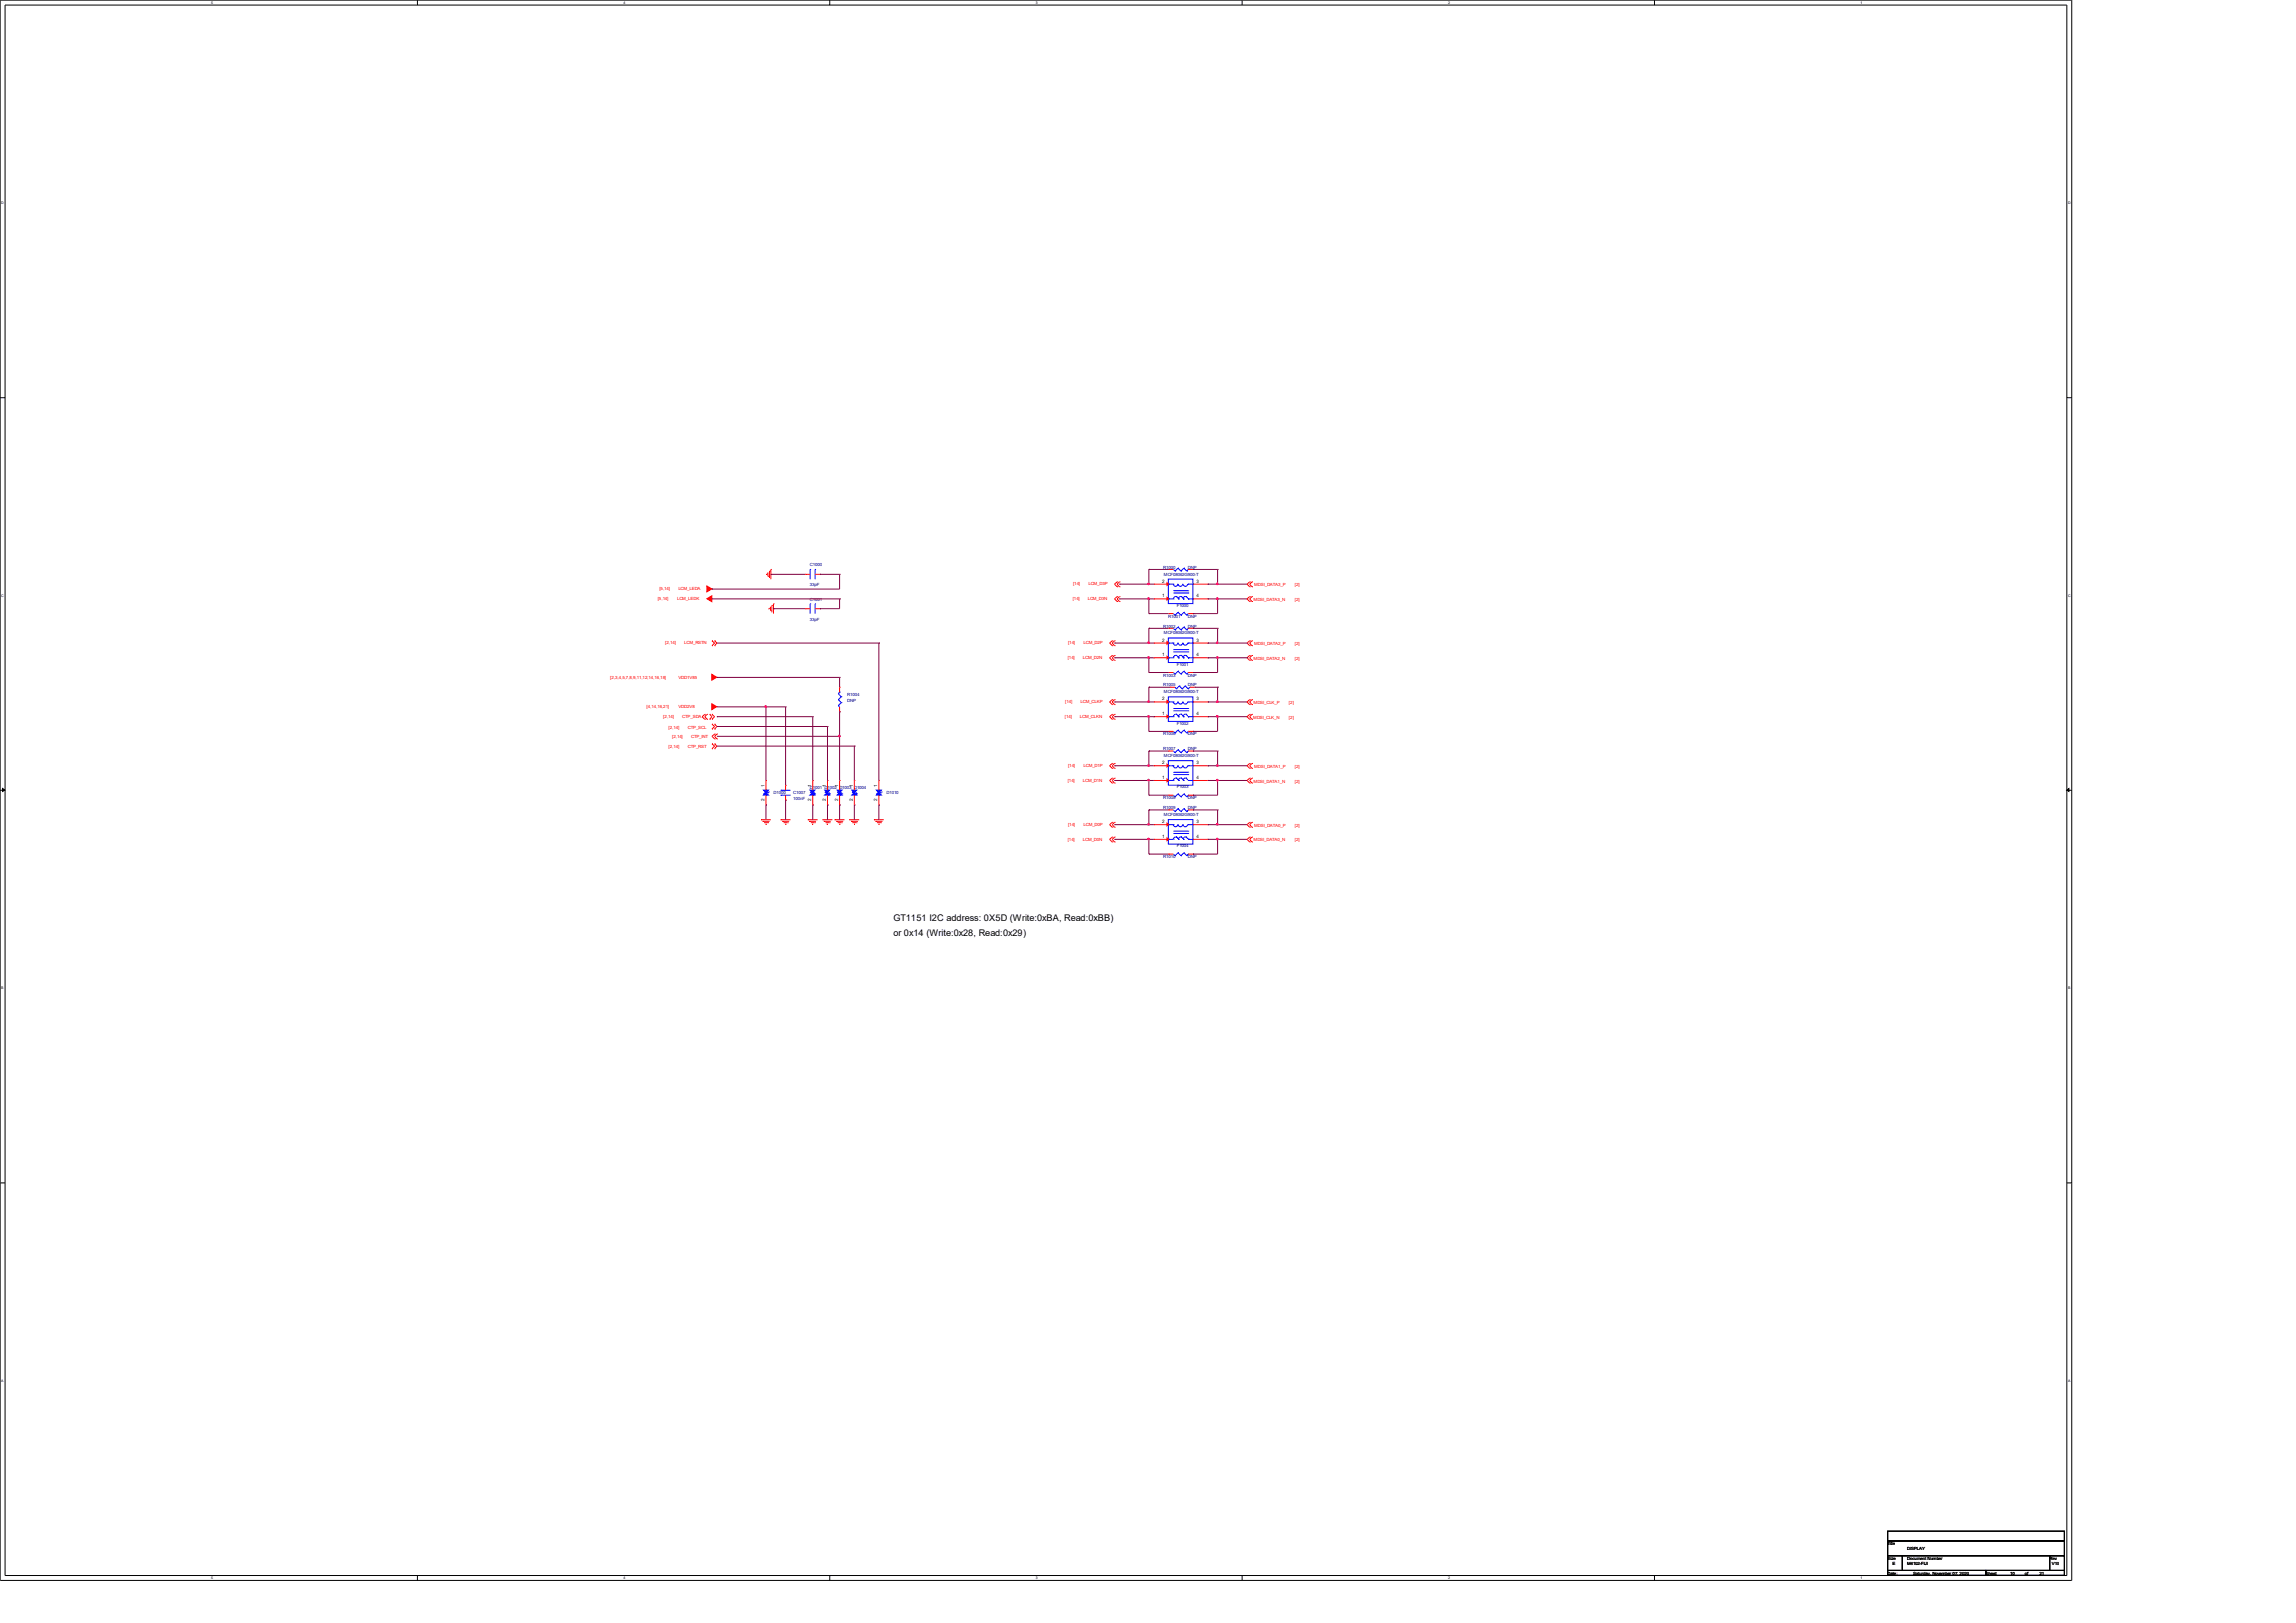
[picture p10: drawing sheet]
<svg xmlns="http://www.w3.org/2000/svg" width="297mm" height="210mm" viewBox="0 0 297 210" stroke-linecap="round" stroke-linejoin="round" font-family="sans-serif">
<defs><g id="words">
<g font-size="1.2">
<text x="115.6" y="119.2">GT1151 I2C address: 0X5D (Write:0xBA, Read:0xBB)</text>
<text x="115.6" y="121.1">or 0x14 (Write:0x28, Read:0x29)</text>
</g>
<g font-size=".6" fill="#f00">
<text x="85.1" y="77.6">[5,14]</text>
<text x="85.3" y="76.4">[5,14]</text>
<text x="87.6" y="77.6">LCM_LEDK</text>
<text x="87.7" y="76.4">LCM_LEDA</text>
<text x="138.8" y="77.6">[14]</text>
<text x="138.8" y="75.7">[14]</text>
<text x="140.7" y="77.6">LCM_D3N</text>
<text x="140.8" y="75.7">LCM_D3P</text>
<text x="162.2" y="77.8">MDSI_DATA3_N</text>
<text x="162.2" y="75.9">MDSI_DATA3_P</text>
<text x="167.5" y="75.9">[2]</text>
<text x="167.5" y="77.8">[2]</text>
<text x="86.1" y="83.4">[2,14]</text>
<text x="88.5" y="83.4">LCM_RSTN</text>
<text x="138.2" y="83.4">[14]</text>
<text x="140.2" y="83.4">LCM_D2P</text>
<text x="162.2" y="83.5">MDSI_DATA2_P</text>
<text x="167.5" y="83.5">[2]</text>
<text x="78.9" y="87.8">[2,3,4,5,7,8,9,11,12,14,16,18]</text>
<text x="87.7" y="87.8">VDD1V85</text>
<text x="138.1" y="85.3">[14]</text>
<text x="140.1" y="85.3">LCM_D2N</text>
<text x="162.2" y="85.4">MDSI_DATA2_N</text>
<text x="167.5" y="85.4">[2]</text>
<text x="83.6" y="91.6">[4,14,16,21]</text>
<text x="85.8" y="93">[2,14]</text>
<text x="86.5" y="94.3">[2,14]</text>
<text x="86.9" y="95.5">[2,14]</text>
<text x="87.7" y="91.6">VDD2V8</text>
<text x="88.3" y="93">CTP_SDA</text>
<text x="89" y="94.3">CTP_SCL</text>
<text x="89.4" y="95.5">CTP_INT</text>
<text x="137.7" y="92.9">[14]</text>
<text x="137.8" y="91">[14]</text>
<text x="139.7" y="92.9">LCM_CLKN</text>
<text x="139.8" y="91">LCM_CLKP</text>
<text x="162.1" y="93">MDSI_CLK_N</text>
<text x="162.2" y="91.1">MDSI_CLK_P</text>
<text x="166.7" y="91.1">[2]</text>
<text x="166.7" y="93">[2]</text>
<text x="86.5" y="96.8">[2,14]</text>
<text x="89" y="96.8">CTP_RST</text>
<text x="138.1" y="101.1">[14]</text>
<text x="138.2" y="99.2">[14]</text>
<text x="140.1" y="101.1">LCM_D1N</text>
<text x="140.2" y="99.2">LCM_D1P</text>
<text x="162.2" y="101.3">MDSI_DATA1_N</text>
<text x="162.2" y="99.4">MDSI_DATA1_P</text>
<text x="167.5" y="99.4">[2]</text>
<text x="167.5" y="101.3">[2]</text>
<text x="138.2" y="106.8">[14]</text>
<text x="140.2" y="106.8">LCM_D0P</text>
<text x="162.2" y="107">MDSI_DATA0_P</text>
<text x="167.5" y="107">[2]</text>
<text x="138.1" y="108.8">[14]</text>
<text x="140.1" y="108.8">LCM_D0N</text>
<text x="162.2" y="108.9">MDSI_DATA0_N</text>
<text x="167.5" y="108.9">[2]</text>
</g>
<g font-size=".6" fill="#000080">
<text x="104.8" y="77.7">C1001</text>
<text x="104.8" y="73.3">C1000</text>
<text x="104.8" y="75.9">33pF</text>
<text x="150.5" y="73.6">R1000</text>
<text x="150.6" y="74.5">MCF08062G900-T</text>
<text x="153.7" y="73.6">DNP</text>
<text x="104.8" y="80.3">33pF</text>
<text x="150.5" y="81.2">R1002</text>
<text x="150.6" y="82.1">MCF08062G900-T</text>
<text x="151.1" y="79.9">R1001</text>
<text x="152.2" y="78.5">F1000</text>
<text x="153.7" y="81.2">DNP</text>
<text x="153.7" y="79.9">DNP</text>
<text x="150.5" y="87.5">R1003</text>
<text x="150.5" y="88.8">R1005</text>
<text x="150.6" y="89.7">MCF08062G900-T</text>
<text x="152.2" y="86.1">F1001</text>
<text x="153.7" y="87.5">DNP</text>
<text x="153.7" y="88.8">DNP</text>
<text x="109.6" y="90.1">R1004</text>
<text x="109.6" y="90.8">DNP</text>
<text x="150.5" y="95.2">R1006</text>
<text x="152.2" y="93.8">F1002</text>
<text x="153.7" y="95.2">DNP</text>
<text x="150.5" y="97.1">R1007</text>
<text x="150.6" y="98">MCF08062G900-T</text>
<text x="153.7" y="97.1">DNP</text>
<text x="100.1" y="102.8">D1000</text>
<text x="102.6" y="102.8">C1007</text>
<text x="102.6" y="103.5">100nF</text>
<text x="104.8" y="102.2">D1001 D1002 D1003 D1004</text>
<text x="114.7" y="102.8">D1010</text>
<text x="150.5" y="103.4">R1008</text>
<text x="150.5" y="104.7">R1009</text>
<text x="150.6" y="105.6">MCF08062G900-T</text>
<text x="152.2" y="102">F1003</text>
<text x="153.7" y="103.4">DNP</text>
<text x="153.7" y="104.7">DNP</text>
<text x="150.5" y="111">R1010</text>
<text x="152.2" y="109.6">F1004</text>
<text x="153.7" y="111">DNP</text>
</g>
<g font-size=".6">
<text x="150.3" y="77.3">1</text>
<text x="150.3" y="75.4">2</text>
<text x="154.8" y="75.4">3</text>
<text x="154.8" y="77.3">4</text>
<text x="150.3" y="83">2</text>
<text x="154.8" y="83">3</text>
<text x="150.3" y="84.9">1</text>
<text x="154.8" y="84.9">4</text>
<text x="150.3" y="92.5">1</text>
<text x="150.3" y="90.6">2</text>
<text x="154.8" y="90.6">3</text>
<text x="154.8" y="92.5">4</text>
<text x="98.9" y="101.8" transform="rotate(-90 98.9 101.8)">1</text>
<text x="104.9" y="101.8" transform="rotate(-90 104.9 101.8)">1</text>
<text x="106.8" y="101.8" transform="rotate(-90 106.8 101.8)">1</text>
<text x="108.4" y="101.8" transform="rotate(-90 108.4 101.8)">1</text>
<text x="110.3" y="101.8" transform="rotate(-90 110.3 101.8)">1</text>
<text x="113.5" y="101.8" transform="rotate(-90 113.5 101.8)">1</text>
<text x="150.3" y="100.8">1</text>
<text x="150.3" y="98.9">2</text>
<text x="154.8" y="98.9">3</text>
<text x="154.8" y="100.8">4</text>
<text x="98.9" y="103.7" transform="rotate(-90 98.9 103.7)">2</text>
<text x="104.9" y="103.7" transform="rotate(-90 104.9 103.7)">2</text>
<text x="106.8" y="103.7" transform="rotate(-90 106.8 103.7)">2</text>
<text x="108.4" y="103.7" transform="rotate(-90 108.4 103.7)">2</text>
<text x="110.3" y="103.7" transform="rotate(-90 110.3 103.7)">2</text>
<text x="113.5" y="103.7" transform="rotate(-90 113.5 103.7)">2</text>
<text x="150.3" y="106.5">2</text>
<text x="154.8" y="106.5">3</text>
<text x="150.3" y="108.4">1</text>
<text x="154.8" y="108.4">4</text>
<text x="244.2" y="199.9">Title</text>
<text x="244.2" y="201.8">Size</text>
<text x="244.2" y="203.8">Date:</text>
<text x="244.8" y="202.5">E</text>
<text x="246.7" y="201.8">Document Number</text>
<text x="246.7" y="202.5">M6102-FIJI</text>
<text x="246.7" y="200.6">DISPLAY</text>
<text x="247.5" y="203.8">Saturday, November 07, 2020</text>
<text x="256.9" y="203.8">Sheet</text>
<text x="260" y="203.8">10</text>
<text x="261.9" y="203.8">of</text>
<text x="263.8" y="203.8">21</text>
<text x="265.1" y="201.8">Rev</text>
<text x="265.4" y="202.5">V10</text>
</g>
<g font-size=".5">
<text x="27.3" y=".5">5</text>
<text x="80.6" y=".5">4</text>
<text x="134" y=".5">3</text>
<text x="187.3" y=".5">2</text>
<text x="240.7" y=".5">1</text>
<text x=".2" y="26.4">D</text>
<text x="267.5" y="26.4">D</text>
<text x=".2" y="77.2">C</text>
<text x="267.5" y="77.2">C</text>
<text x=".2" y="128">B</text>
<text x="267.5" y="128">B</text>
<text x=".2" y="178.8">A</text>
<text x="267.5" y="178.8">A</text>
<text x="27.3" y="204.3">5</text>
<text x="80.6" y="204.3">4</text>
<text x="134" y="204.3">3</text>
<text x="187.3" y="204.3">2</text>
<text x="240.7" y="204.3">1</text>
</g>
</g></defs>
<g fill="none" stroke="#000" stroke-width=".13">
<path d="M0 0h268v204.5h-268zM.7 .7h266.7v203.2h-266.7zM54 0v.7M107.3 0v.7M160.7 0v.7M214 0v.7M0 51.5h.7M267.4 51.5h.6M0 102.3h.7M267.4 102.3h.6M0 153.1h.7M267.4 153.1h.6"/>
<path d="M244.2 198.1h22.8v1.3h-22.8zM244.2 199.4h22.8v1.9h-22.8zM54 203.9v.6M107.3 203.9v.6M160.7 203.9v.6M214 203.9v.6M244.2 201.3h1.9v1.9h-1.9zM244.2 203.2h12.7v.6h-12.7zM246.1 201.3h19v1.9h-19zM256.9 203.2h10.1v.6h-10.1zM265.1 201.3h1.9v1.9h-1.9z"/>
</g>
<path d="M.3 102l.3 .2-.3 .2zM267.3 102.2l.3-.2v.4z" fill="#000" stroke="#000" stroke-width=".13"/>
<g fill="none" stroke="#f00" stroke-width=".13">
<path d="M99.2 74.3h.1M99.2 74.3v.1M99.3 74.6h.1M99.3 74.1v.5M99.5 78.7h.1M99.5 78.7v.1M99.5 73.9h.1M99.5 73.9v.9M99.7 79h.1M99.7 78.5v.5M99.7 73.7h.1M99.7 73.7v1.3"/>
<path d="M99.8 78.3h.1M99.8 78.3v.9M100.1 78.1h.1M100.1 78.1v1.3M104.2 78.8h.1M104.2 74.3h.1M104.2 78.8h.6M104.2 74.3h.6M105.4 78.8h.7M105.4 74.3h.7M106.1 78.8h.1M106.1 74.3h.1"/>
<path d="M144.5 75.3h.1M144.5 75.9h.1M144.5 77.2h.1M144.5 77.8h.1M144.5 75.3l-.3 .3 .3 .3M144.5 77.2l-.3 .3 .3 .3M144.8 75.3h.1M144.8 75.9h.1M144.8 77.2h.1M144.8 77.8h.1M144.8 75.3l-.3 .3 .3 .3M144.8 77.2l-.3 .3 .3 .3"/>
<path d="M149.2 77.5h.1M149.2 75.6h.1M149.2 77.5h2M149.2 75.6h2M151.2 73.7h.1M151.2 79.4h.1M151.2 73.7h.6M151.2 79.4h.6M153.7 73.7h.6M153.7 79.4h.6M154.3 73.7h.1M154.3 79.4h.1"/>
<path d="M154.3 77.5h1.9M154.3 75.6h1.9M156.2 75.6h.1M156.2 77.5h.1M161.6 75.3h.1M161.6 75.9h.1M161.6 77.2h.1M161.6 77.8h.1M161.6 75.3l-.3 .3 .3 .3M161.6 77.2l-.3 .3 .3 .3M161.9 75.9h.1M161.9 75.3h.1"/>
<path d="M161.9 77.8h.1M161.9 77.2h.1M161.9 75.3l-.3 .3 .3 .3M161.9 77.2l-.3 .3 .3 .3M91.2 93.1h.1M91.2 92.4h.1M91.2 92.4l-.4 .3 .4 .4M91.5 92.4h.1M91.5 93.1h.1M91.5 92.4l-.3 .3 .3 .4M91.8 92.4h.1M91.8 93.1h.1"/>
<path d="M91.8 92.4l.3 .3-.3 .4M92.1 83.5h.1M92.1 82.9h.1M92.1 92.4h.1M92.1 93.1h.1M92.1 94.3h.1M92.1 93.7h.1M92.1 96.9h.1M92.1 96.2h.1M92.1 82.9l.3 .3-.3 .3M92.1 92.4l.3 .3-.3 .4M92.1 93.7l.3 .3-.3 .3"/>
<path d="M92.1 96.2l.3 .3-.3 .4M92.4 82.9h.1M92.4 83.5h.1M92.4 93.7h.1M92.4 94.3h.1M92.4 95h.1M92.4 95.6h.1M92.4 96.2h.1M92.4 96.9h.1M92.4 82.9l.3 .3-.3 .3M92.4 93.7l.3 .3-.3 .3M92.4 95l-.3 .3 .3 .3"/>
<path d="M92.4 96.2l.3 .3-.3 .4M92.7 95h.1M92.7 95.6h.1M92.7 95l-.3 .3 .3 .3M108.6 92.1h.1M108.6 88.9h.1M108.6 88.9v.7M108.6 91.5v.6M143.9 82.9h.1M143.9 83.5h.1M143.9 84.8h.1M143.9 85.4h.1"/>
<path d="M143.9 90.5h.1M143.9 91.2h.1M143.9 92.4h.1M143.9 93.1h.1M143.9 98.8h.1M143.9 99.4h.1M143.9 82.9l-.4 .3 .4 .3M143.9 84.8l-.4 .3 .4 .3M143.9 90.5l-.4 .3 .4 .4M143.9 92.4l-.4 .3 .4 .4M143.9 98.8l-.4 .3 .4 .3M144.2 82.9h.1"/>
<path d="M144.2 83.5h.1M144.2 84.8h.1M144.2 85.4h.1M144.2 90.5h.1M144.2 91.2h.1M144.2 92.4h.1M144.2 93.1h.1M144.2 98.8h.1M144.2 99.4h.1M144.2 82.9l-.3 .3 .3 .3M144.2 84.8l-.3 .3 .3 .3M144.2 90.5l-.3 .3 .3 .4"/>
<path d="M144.2 92.4l-.3 .3 .3 .4M144.2 98.8l-.3 .3 .3 .3M149.2 92.7h.1M149.2 90.8h.1M149.2 85.1h.1M149.2 83.2h.1M149.2 99.1h.1M149.2 92.7h2M149.2 90.8h2M149.2 85.1h2M149.2 83.2h2M149.2 99.1h2"/>
<path d="M151.2 81.3h.1M151.2 97.2h.1M151.2 87h.1M151.2 94.6h.1M151.2 81.3h.6M151.2 97.2h.6M151.2 87h.6M151.2 94.6h.6M151.4 88.9h.1M151.4 88.9h.6M153.7 81.3h.6M153.7 97.2h.6"/>
<path d="M153.7 87h.6M153.7 94.6h.6M153.9 88.9h.6M154.3 81.3h.1M154.3 97.2h.1M154.3 87h.1M154.3 94.6h.1M154.3 92.7h1.9M154.3 90.8h1.9M154.3 85.1h1.9M154.3 83.2h1.9M154.3 99.1h1.9"/>
<path d="M154.5 88.9h.1M156.2 90.8h.1M156.2 92.7h.1M156.2 83.2h.1M156.2 85.1h.1M156.2 99.1h.1M161.6 82.9h.1M161.6 83.5h.1M161.6 84.8h.1M161.6 85.4h.1M161.6 90.5h.1M161.6 91.2h.1"/>
<path d="M161.6 92.4h.1M161.6 93.1h.1M161.6 98.8h.1M161.6 99.4h.1M161.6 82.9l-.3 .3 .3 .3M161.6 84.8l-.3 .3 .3 .3M161.6 90.5l-.3 .3 .3 .4M161.6 92.4l-.3 .3 .3 .4M161.6 98.8l-.3 .3 .3 .3M161.9 83.5h.1M161.9 82.9h.1M161.9 85.4h.1"/>
<path d="M161.9 84.8h.1M161.9 91.2h.1M161.9 90.5h.1M161.9 93.1h.1M161.9 92.4h.1M161.9 99.4h.1M161.9 98.8h.1M161.9 82.9l-.3 .3 .3 .3M161.9 84.8l-.3 .3 .3 .3M161.9 90.5l-.3 .3 .3 .4M161.9 92.4l-.3 .3 .3 .4M161.9 98.8l-.3 .3 .3 .3"/>
<path d="M98.4 106.1h.1M98.4 106.1h1.3M98.7 106.3h.1M98.7 106.3h.8M98.8 106.4h.5M99 106.7h.1M99 106.7h.2M99.1 101h.1M99.1 104.2h.1M99.1 101v1.3M99.1 102.9v1.3M99.3 106.4h.1"/>
<path d="M101 106.1h.1M101 106.1h1.3M101.2 106.3h.1M101.2 106.3h.9M101.4 106.4h.5M101.6 106.7h.1M101.6 103.5h.1M101.6 101.6h.1M101.6 101.6v.7M101.6 102.9v.6M101.9 106.4h.1M104.5 106.1h.1"/>
<path d="M104.5 106.1h1.3M104.7 106.3h.1M104.7 106.3h.9M104.9 106.4h.5M105.1 106.7h.1M105.1 101h.1M105.1 104.2h.1M105.1 101v1.3M105.1 102.9v1.3M105.4 106.4h.1M106.4 106.1h.1M106.4 106.1h1.3"/>
<path d="M106.6 106.3h.1M106.6 106.3h.9M106.8 106.4h.5M107 106.7h.1M107 101h.1M107 104.2h.1M107 101v1.3M107 102.9v1.3M107.3 106.4h.1M108 106.1h.1M108 106.1h1.2M108.2 106.3h.1"/>
<path d="M108.2 106.3h.9M108.4 106.4h.5M108.6 106.7h.1M108.6 101h.1M108.6 104.2h.1M108.6 101v1.3M108.6 102.9v1.3M108.9 106.4h.1M109.9 106.1h.1M109.9 106.1h1.2M110.1 106.3h.1M110.1 106.3h.9"/>
<path d="M110.3 106.4h.5M110.5 106.7h.1M110.5 101h.1M110.5 104.2h.1M110.5 101v1.3M110.5 102.9v1.3M110.8 106.4h.1M113.1 106.1h.1M113.1 106.1h1.2M113.3 106.3h.1M113.3 106.3h.9M113.4 106.4h.5"/>
<path d="M113.6 106.7h.1M113.6 106.7h.2M113.7 101h.1M113.7 104.2h.1M113.7 101v1.3M113.7 102.9v1.3M113.9 106.4h.1M143.9 100.7h.1M143.9 101.3h.1M143.9 106.4h.1M143.9 107h.1M143.9 108.3h.1"/>
<path d="M143.9 108.9h.1M143.9 100.7l-.4 .3 .4 .3M143.9 106.4l-.4 .3 .4 .3M143.9 108.3l-.4 .3 .4 .3M144.2 100.7h.1M144.2 101.3h.1M144.2 106.4h.1M144.2 107h.1M144.2 108.3h.1M144.2 108.9h.1M144.2 100.7l-.3 .3 .3 .3M144.2 108.3l-.3 .3 .3 .3"/>
<path d="M144.2 106.4l-.3 .3 .3 .3M149.2 108.6h.1M149.2 106.7h.1M149.2 101h.1M149.2 108.6h2M149.2 106.7h2M149.2 101h2M151.2 102.9h.1M151.2 110.5h.1M151.2 104.8h.1M151.2 102.9h.6M151.2 110.5h.6"/>
<path d="M151.2 104.8h.6M153.7 102.9h.6M153.7 110.5h.6M153.7 104.8h.6M154.3 102.9h.1M154.3 110.5h.1M154.3 104.8h.1M154.3 108.6h1.9M154.3 106.7h1.9M154.3 101h1.9M156.2 106.7h.1M156.2 108.6h.1"/>
<path d="M156.2 101h.1M161.6 100.7h.1M161.6 101.3h.1M161.6 106.4h.1M161.6 107h.1M161.6 108.3h.1M161.6 108.9h.1M161.6 100.7l-.3 .3 .3 .3M161.6 106.4l-.3 .3 .3 .3M161.6 108.3l-.3 .3 .3 .3M161.9 101.3h.1M161.9 100.7h.1"/>
<path d="M161.9 107h.1M161.9 106.4h.1M161.9 108.9h.1M161.9 108.3h.1M161.9 100.7l-.3 .3 .3 .3M161.9 106.4l-.3 .3 .3 .3M161.9 108.3l-.3 .3 .3 .3"/>
</g>
<g fill="#f00" stroke="#f00" stroke-width=".13">
<path d="M151 77.3l.1 .2-.1 .1z"/>
<path d="M151 75.4l.1 .2-.1 .1z"/>
<path d="M151 92.5l.1 .2-.1 .2z"/>
<path d="M151 90.6l.1 .2-.1 .2z"/>
<path d="M151 108.4l.1 .2-.1 .2z"/>
<path d="M151 106.5l.1 .2-.1 .1z"/>
<path d="M151 84.9l.1 .2-.1 .2z"/>
<path d="M151 83l.1 .2-.1 .2z"/>
<path d="M151 100.8l.1 .2-.1 .1z"/>
<path d="M151 98.9l.1 .2-.1 .1z"/>
<path d="M91.4 75.8l.7 .4-.7 .4z" fill-rule="evenodd"/>
<path d="M91.4 77.5l.7-.4v.8z" fill-rule="evenodd"/>
<path d="M92.1 87.2l.6 .4-.6 .4z" fill-rule="evenodd"/>
<path d="M92.1 91.1l.6 .3-.6 .4z" fill-rule="evenodd"/>
</g>
<g fill="none" stroke="#00f" stroke-width=".13">
<path d="M104.8 78.1h.1M104.8 73.7h.1M104.8 73.7v1.3M104.8 78.1v1.3M105.4 78.1h.1M105.4 73.7h.1M105.4 73.7v1.3M105.4 78.1v1.3M151.1 74.9h3.2v3.2h-3.2zM151.2 77.5h.1M151.2 75.6h.1M151.2 77.5h.6"/>
<path d="M151.2 75.6h.6M151.8 75.5a.3 .3 0 0 0 .3 .4 .3 .3 0 0 0 .3-.4M151.8 77.5h.1M151.8 75.6h.1M151.8 76.7h1.9M151.8 76.4h1.9M151.8 73.7l.2 .2M151.8 79.4l.2 .2M152 73.9h.1M152 79.6h.1M152.1 77.2h.1M152.4 77.4l-.1-.2h-.2l-.3 .3"/>
<path d="M152.4 73.5h.1M152.4 79.2h.1M152.4 73.5l-.4 .4M152.4 73.5l.4 .4M152.4 79.2l-.4 .4M152.4 79.2l.4 .4M152.4 75.5a.3 .3 0 0 0 .3 .4 .3 .3 0 0 0 .3-.4M152.4 77.5h.1M152.8 77.2h.1M152.8 73.9h.1M152.8 79.6h.1M153 77.4l-.1-.2h-.2l-.3 .3"/>
<path d="M153 75.5a.3 .3 0 0 0 .3 .4 .3 .3 0 0 0 .3-.4M153 77.5a.3 .3 0 0 1 .3-.3 .3 .3 0 0 1 .3 .3M153.1 77.5h.1M153.1 73.5h.1M153.1 79.2h.1M153.1 73.5l-.3 .4M153.1 73.5l.4 .4M153.1 79.2l-.3 .4M153.1 79.2l.4 .4M153.4 77.2h.1M153.5 73.9h.1M153.5 79.6h.1"/>
<path d="M153.7 76.7h.1M153.7 77.5h.1M153.7 75.6h.1M153.7 76.4h.1M153.7 73.7h.1M153.7 79.4h.1M153.7 77.5h.6M153.7 75.6h.6M153.7 73.7l-.2 .2M153.7 79.4l-.2 .2M154.3 77.5h.1M154.3 75.6h.1"/>
<path d="M108.4 91.3h.1M108.4 90.5h.1M108.4 89.8h.1M108.4 91.3l.2 .2M108.4 90.5l.4 .4M108.4 89.8l.4 .3M108.6 89.6h.1M108.6 89.6l-.2 .2M108.8 90.9h.1M108.8 90.1h.1M108.8 90.9l-.4 .4M108.8 90.1l-.4 .4"/>
<path d="M151.1 90.2h3.2v3.1h-3.2zM151.1 82.5h3.2v3.2h-3.2zM151.1 98.4h3.2v3.2h-3.2zM151.2 92.7h.1M151.2 90.8h.1M151.2 85.1h.1M151.2 83.2h.1M151.2 99.1h.1M151.2 92.7h.6M151.2 90.8h.6M151.2 85.1h.6M151.2 83.2h.6"/>
<path d="M151.2 99.1h.6M151.8 90.8a.3 .3 0 0 0 .3 .3 .3 .3 0 0 0 .3-.3M151.8 83.2a.3 .3 0 0 0 .3 .3 .3 .3 0 0 0 .3-.3M151.8 99a.3 .3 0 0 0 .3 .4 .3 .3 0 0 0 .3-.4M151.8 92.7h.1M151.8 90.8h.1M151.8 85.1h.1M151.8 83.2h.1M151.8 99.1h.1M151.8 81.3l.2 .2M151.8 92h1.9M151.8 91.7h1.9"/>
<path d="M151.8 97.2l.2 .2M151.8 87l.2 .2M151.8 84.3h1.9M151.8 84.1h1.9M151.8 94.6l.2 .2M151.8 99.9h1.9M152 81.5h.1M152 97.4h.1M152 87.2h.1M152 94.8h.1M152 88.9l.2 .2M152.1 92.4h.1"/>
<path d="M152.1 84.8h.1M152.2 89.1h.1M152.4 92.7l-.1-.2-.2-.1-.3 .3M152.4 85.1l-.1-.2-.2-.1-.3 .3M152.4 81.1h.1M152.4 97h.1M152.4 86.8h.1M152.4 94.5h.1M152.4 81.1l-.4 .4M152.4 81.1l.4 .4M152.4 97l-.4 .4M152.4 97l.4 .4"/>
<path d="M152.4 86.8l-.4 .4M152.4 86.8l.4 .4M152.4 94.5l-.4 .3M152.4 94.5l.4 .3M152.4 90.8a.3 .3 0 0 0 .3 .3 .3 .3 0 0 0 .3-.3M152.4 83.2a.3 .3 0 0 0 .3 .3 .3 .3 0 0 0 .3-.3M152.4 99a.3 .3 0 0 0 .3 .4 .3 .3 0 0 0 .3-.4M152.4 92.7h.1M152.4 85.1h.1M152.5 88.8h.1M152.5 88.8l-.3 .3M152.5 88.8l.4 .3"/>
<path d="M152.8 81.5h.1M152.8 92.4h.1M152.8 97.4h.1M152.8 87.2h.1M152.8 84.8h.1M152.8 94.8h.1M152.9 89.1h.1M153 92.7l-.1-.2-.2-.1-.3 .3M153 85.1l-.1-.2-.2-.1-.3 .3M153 90.8a.3 .3 0 0 0 .3 .3 .3 .3 0 0 0 .3-.3M153 92.7a.3 .3 0 0 1 .3-.3 .3 .3 0 0 1 .3 .3M153 83.2a.3 .3 0 0 0 .3 .3 .3 .3 0 0 0 .3-.3"/>
<path d="M153 85.1a.3 .3 0 0 1 .3-.3 .3 .3 0 0 1 .3 .3M153 99a.3 .3 0 0 0 .3 .4 .3 .3 0 0 0 .3-.4M153.1 92.7h.1M153.1 85.1h.1M153.1 81.1h.1M153.1 97h.1M153.1 86.8h.1M153.1 94.5h.1M153.1 81.1l-.3 .4M153.1 81.1l.4 .4M153.1 97l-.3 .4M153.1 97l.4 .4"/>
<path d="M153.1 86.8l-.3 .4M153.1 86.8l.4 .4M153.1 94.5l-.3 .3M153.1 94.5l.4 .3M153.3 88.8h.1M153.3 88.8l-.4 .3M153.3 88.8l.4 .3M153.4 92.4h.1M153.4 84.8h.1M153.5 81.5h.1M153.5 97.4h.1M153.5 87.2h.1"/>
<path d="M153.5 94.8h.1M153.7 81.3h.1M153.7 92h.1M153.7 92.7h.1M153.7 90.8h.1M153.7 91.7h.1M153.7 97.2h.1M153.7 87h.1M153.7 84.3h.1M153.7 85.1h.1M153.7 83.2h.1M153.7 84.1h.1"/>
<path d="M153.7 94.6h.1M153.7 89.1h.1M153.7 99.1h.1M153.7 99.9h.1M153.7 81.3l-.2 .2M153.7 92.7h.6M153.7 90.8h.6M153.7 97.2l-.2 .2M153.7 87l-.2 .2M153.7 85.1h.6M153.7 83.2h.6M153.7 94.6l-.2 .2"/>
<path d="M153.7 99.1h.6M153.9 88.9h.1M153.9 88.9l-.2 .2M154.3 92.7h.1M154.3 90.8h.1M154.3 85.1h.1M154.3 83.2h.1M154.3 99.1h.1M98.8 102.7h.1M98.9 102.6h.1M98.9 102.6h.4M98.9 102.6l-.1 .1"/>
<path d="M99.1 102.3h.1M99.1 102.9h.1M99.3 102.6h.1M99.4 102.5h.1M99.4 102.5l-.1 .1M101 102.3h.1M101 102.9h.1M101 102.3h1.3M101 102.9h1.3M104.8 102.5h.1M104.8 102.5l.1 .1M104.9 102.6h.1"/>
<path d="M104.9 102.6h.4M105.1 102.3h.1M105.1 102.9h.1M105.3 102.6h.1M105.3 102.6l.1 .1M105.4 102.7h.1M106.7 102.5h.1M106.7 102.5l.1 .1M106.8 102.6h.1M106.8 102.6h.4M107 102.3h.1M107 102.9h.1"/>
<path d="M107.2 102.6h.1M107.2 102.6l.1 .1M107.3 102.7h.1M108.3 102.5h.1M108.3 102.5l.1 .1M108.4 102.6h.1M108.4 102.6h.4M108.6 102.3h.1M108.6 102.9h.1M108.8 102.6h.1M108.8 102.6l.1 .1M108.9 102.7h.1"/>
<path d="M110.2 102.5h.1M110.2 102.5l.1 .1M110.3 102.6h.1M110.3 102.6h.4M110.5 102.3h.1M110.5 102.9h.1M110.7 102.6h.1M110.7 102.6l.1 .1M110.8 102.7h.1M113.4 102.7h.1M113.5 102.6h.1M113.5 102.6h.4"/>
<path d="M113.5 102.6l-.1 .1M113.7 102.3h.1M113.7 102.9h.1M113.9 102.6h.1M114 102.5h.1M114 102.5l-.1 .1M151.1 106h3.2v3.2h-3.2zM151.2 108.6h.1M151.2 106.7h.1M151.2 101h.1M151.2 108.6h.6M151.2 106.7h.6"/>
<path d="M151.2 101h.6M151.8 106.7a.3 .3 0 0 0 .3 .3 .3 .3 0 0 0 .3-.3M151.8 108.6h.1M151.8 106.7h.1M151.8 101h.1M151.8 102.9l.2 .2M151.8 110.5l.2 .2M151.8 104.8l.2 .2M151.8 107.8h1.9M151.8 107.5h1.9M151.8 100.2h1.9M152 103.1h.1"/>
<path d="M152 110.7h.1M152 105h.1M152.1 108.3h.1M152.1 100.7h.1M152.4 108.6l-.1-.2-.2-.1-.3 .3M152.4 100.9l-.1-.2h-.2l-.3 .3M152.4 102.7h.1M152.4 110.3h.1M152.4 104.6h.1M152.4 102.7l-.4 .4M152.4 102.7l.4 .4M152.4 110.3l-.4 .4"/>
<path d="M152.4 110.3l.4 .4M152.4 104.6l-.4 .4M152.4 104.6l.4 .4M152.4 106.7a.3 .3 0 0 0 .3 .3 .3 .3 0 0 0 .3-.3M152.4 108.6h.1M152.4 101h.1M152.8 103.1h.1M152.8 110.7h.1M152.8 105h.1M152.8 108.3h.1M152.8 100.7h.1M153 108.6l-.1-.2-.2-.1-.3 .3"/>
<path d="M153 100.9l-.1-.2h-.2l-.3 .3M153 106.7a.3 .3 0 0 0 .3 .3 .3 .3 0 0 0 .3-.3M153 108.6a.3 .3 0 0 1 .3-.3 .3 .3 0 0 1 .3 .3M153 100.9a.3 .3 0 0 1 .3-.2 .3 .3 0 0 1 .3 .2M153.1 108.6h.1M153.1 101h.1M153.1 102.7h.1M153.1 110.3h.1M153.1 104.6h.1M153.1 102.7l-.3 .4M153.1 102.7l.4 .4M153.1 110.3l-.3 .4"/>
<path d="M153.1 110.3l.4 .4M153.1 104.6l-.3 .4M153.1 104.6l.4 .4M153.4 108.3h.1M153.4 100.7h.1M153.5 103.1h.1M153.5 110.7h.1M153.5 105h.1M153.7 102.9h.1M153.7 110.5h.1M153.7 104.8h.1M153.7 107.8h.1"/>
<path d="M153.7 108.6h.1M153.7 106.7h.1M153.7 107.5h.1M153.7 100.2h.1M153.7 101h.1M153.7 102.9l-.2 .2M153.7 110.5l-.2 .2M153.7 104.8l-.2 .2M153.7 108.6h.6M153.7 106.7h.6M153.7 101h.6M154.3 108.6h.1"/>
<path d="M154.3 106.7h.1M154.3 101h.1"/>
</g>
<g fill="#00f" stroke="#00f" stroke-width=".13">
<path d="M104.8 102.2h.6l-.3 .4z"/>
<path d="M104.8 102.9l.3-.3 .3 .3z"/>
<path d="M106.7 102.2h.6l-.3 .4z"/>
<path d="M106.7 102.9l.3-.3 .3 .3z"/>
<path d="M98.8 102.2h.6l-.3 .4z"/>
<path d="M99.1 102.6l.3 .3h-.6z"/>
<path d="M108.3 102.2h.6l-.3 .4z"/>
<path d="M108.3 102.9l.3-.3 .3 .3z"/>
<path d="M110.2 102.2h.6l-.3 .4z"/>
<path d="M110.2 102.9l.3-.3 .3 .3z"/>
<path d="M113.4 102.2h.6l-.3 .4z"/>
<path d="M113.7 102.6l.3 .3h-.6z"/>
</g>
<g fill="none" stroke="#800040" stroke-width=".13">
<path d="M92.1 76.2h.1M92.1 77.5h16.5M99.7 74.3h.1M99.7 74.3h4.5M100.1 78.8h.1M100.1 78.8h4.1M106.1 74.3h.1M106.1 78.8h.1M106.1 74.3h2.5M108.6 74.3h.1M108.6 77.5h.1M108.6 74.3v1.9h-16.5"/>
<path d="M108.6 77.5v1.3h-2.5M144.8 75.6h.1M144.8 77.5h.1M144.8 75.6h4.4M144.8 77.5h4.4M148.6 73.7h.1M148.6 75.6h.1M148.6 77.5h.1M148.6 79.4h.1M148.6 73.7v1.9M148.6 77.5v1.9M148.6 73.7h2.6"/>
<path d="M148.6 79.4h2.6M154.3 73.7h.1M154.3 79.4h.1M154.3 73.7h3.2M156.2 75.6h.1M156.2 77.5h.1M156.2 75.6h5.1M156.2 77.5h5.1M157.5 73.7h.1M157.5 75.6h.1M157.5 77.5h.1M157.5 73.7v1.9"/>
<path d="M157.5 77.5v1.9h-3.2M92.7 87.7h.1M92.7 92.7h.1M92.7 94h.1M92.7 83.2h21M92.7 87.7h15.9M92.7 91.5h8.9M92.7 92.7h12.4M92.7 94h14.3M92.7 95.3h15.9M92.7 96.5h17.8M99.1 91.5h.1"/>
<path d="M99.1 91.5v9.5M101.6 91.5h.1M101.6 91.5v10.1M105.1 92.7h.1M105.1 92.7v8.3M107 94h.1M107 94v7M108.6 87.7h.1M108.6 92.1h.1M108.6 95.3h.1M108.6 87.7v1.2M108.6 92.1v8.9"/>
<path d="M110.5 96.5h.1M110.5 96.5v4.5M113.7 83.2h.1M113.7 83.2v17.8M144.2 83.2h.1M144.2 85.1h.1M144.2 90.8h.1M144.2 92.7h.1M144.2 99.1h.1M144.2 83.2h5M144.2 85.1h5M144.2 90.8h5"/>
<path d="M144.2 92.7h5M144.2 99.1h5M148.6 81.3h.1M148.6 83.2h.1M148.6 85.1h.1M148.6 87h.1M148.6 88.9h.1M148.6 90.8h.1M148.6 92.7h.1M148.6 94.6h.1M148.6 97.2h.1M148.6 99.1h.1"/>
<path d="M148.6 81.3v1.9M148.6 85.1v1.9M148.6 88.9v1.9M148.6 92.7v1.9M148.6 97.2v1.9M148.6 81.3h2.6M148.6 87h2.6M148.6 88.9h2.8M148.6 94.6h2.6M148.6 97.2h2.6M149.2 92.7h.1M154.3 81.3h.1"/>
<path d="M154.3 87h.1M154.3 94.6h.1M154.3 97.2h.1M154.3 81.3h3.2M154.3 97.2h3.2M154.5 88.9h3M156.2 83.2h.1M156.2 85.1h.1M156.2 90.8h.1M156.2 92.7h.1M156.2 99.1h.1M156.2 83.2h5.1"/>
<path d="M156.2 85.1h5.1M156.2 90.8h5.1M156.2 92.7h5.1M156.2 99.1h5.1M157.5 81.3h.1M157.5 85.1h.1M157.5 88.9h.1M157.5 90.8h.1M157.5 92.7h.1M157.5 97.2h.1M157.5 99.1h.1M157.5 81.3v1.9"/>
<path d="M157.5 85.1v1.9h-3.2M157.5 88.9v1.9M157.5 92.7v1.9h-3.2M157.5 97.2v1.9M161.3 83.2h.1M161.3 85.1h.1M99.1 104.2h.1M99.1 104.2v1.9M101.6 103.5h.1M101.6 103.5v2.6M105.1 104.2h.1M105.1 104.2v1.9"/>
<path d="M107 104.2h.1M107 104.2v1.9M108.6 104.2h.1M108.6 104.2v1.9M110.5 104.2h.1M110.5 104.2v1.9M113.7 104.2h.1M113.7 104.2v1.9M144.2 101h.1M144.2 106.7h.1M144.2 108.6h.1M144.2 101h5"/>
<path d="M144.2 106.7h5M144.2 108.6h5M148.6 101h.1M148.6 102.9h.1M148.6 104.8h.1M148.6 106.7h.1M148.6 108.6h.1M148.6 110.5h.1M148.6 101v1.9M148.6 104.8v1.9M148.6 108.6v1.9M148.6 102.9h2.6"/>
<path d="M148.6 104.8h2.6M148.6 110.5h2.6M154.3 102.9h.1M154.3 104.8h.1M154.3 110.5h.1M154.3 104.8h3.2M156.2 101h.1M156.2 106.7h.1M156.2 108.6h.1M156.2 101h5.1M156.2 106.7h5.1M156.2 108.6h5.1"/>
<path d="M157.5 101h.1M157.5 104.8h.1M157.5 106.7h.1M157.5 108.6h.1M157.5 101v1.9h-3.2M157.5 104.8v1.9M157.5 108.6v1.9h-3.2"/>
</g>
<g fill="#f0f" stroke="#f0f" stroke-width=".13">
<circle cx="148.6" cy="75.5" r=".11"/>
<circle cx="157.5" cy="75.5" r=".11"/>
<circle cx="148.6" cy="77.4" r=".11"/>
<circle cx="157.5" cy="77.4" r=".11"/>
<circle cx="148.6" cy="83.2" r=".11"/>
<circle cx="157.5" cy="83.2" r=".11"/>
<circle cx="148.6" cy="85.1" r=".11"/>
<circle cx="157.5" cy="85.1" r=".11"/>
<circle cx="148.6" cy="90.8" r=".11"/>
<circle cx="157.5" cy="90.8" r=".11"/>
<circle cx="99" cy="91.4" r=".11"/>
<circle cx="148.6" cy="92.7" r=".11"/>
<circle cx="157.5" cy="92.7" r=".11"/>
<circle cx="108.6" cy="95.2" r=".11"/>
<circle cx="148.6" cy="99" r=".11"/>
<circle cx="157.5" cy="99" r=".11"/>
<circle cx="148.6" cy="100.9" r=".11"/>
<circle cx="157.5" cy="100.9" r=".11"/>
<circle cx="148.6" cy="106.7" r=".11"/>
<circle cx="157.5" cy="106.7" r=".11"/>
<circle cx="148.6" cy="108.6" r=".11"/>
<circle cx="157.5" cy="108.6" r=".11"/>
</g>
<use href="#words"/>
</svg>
